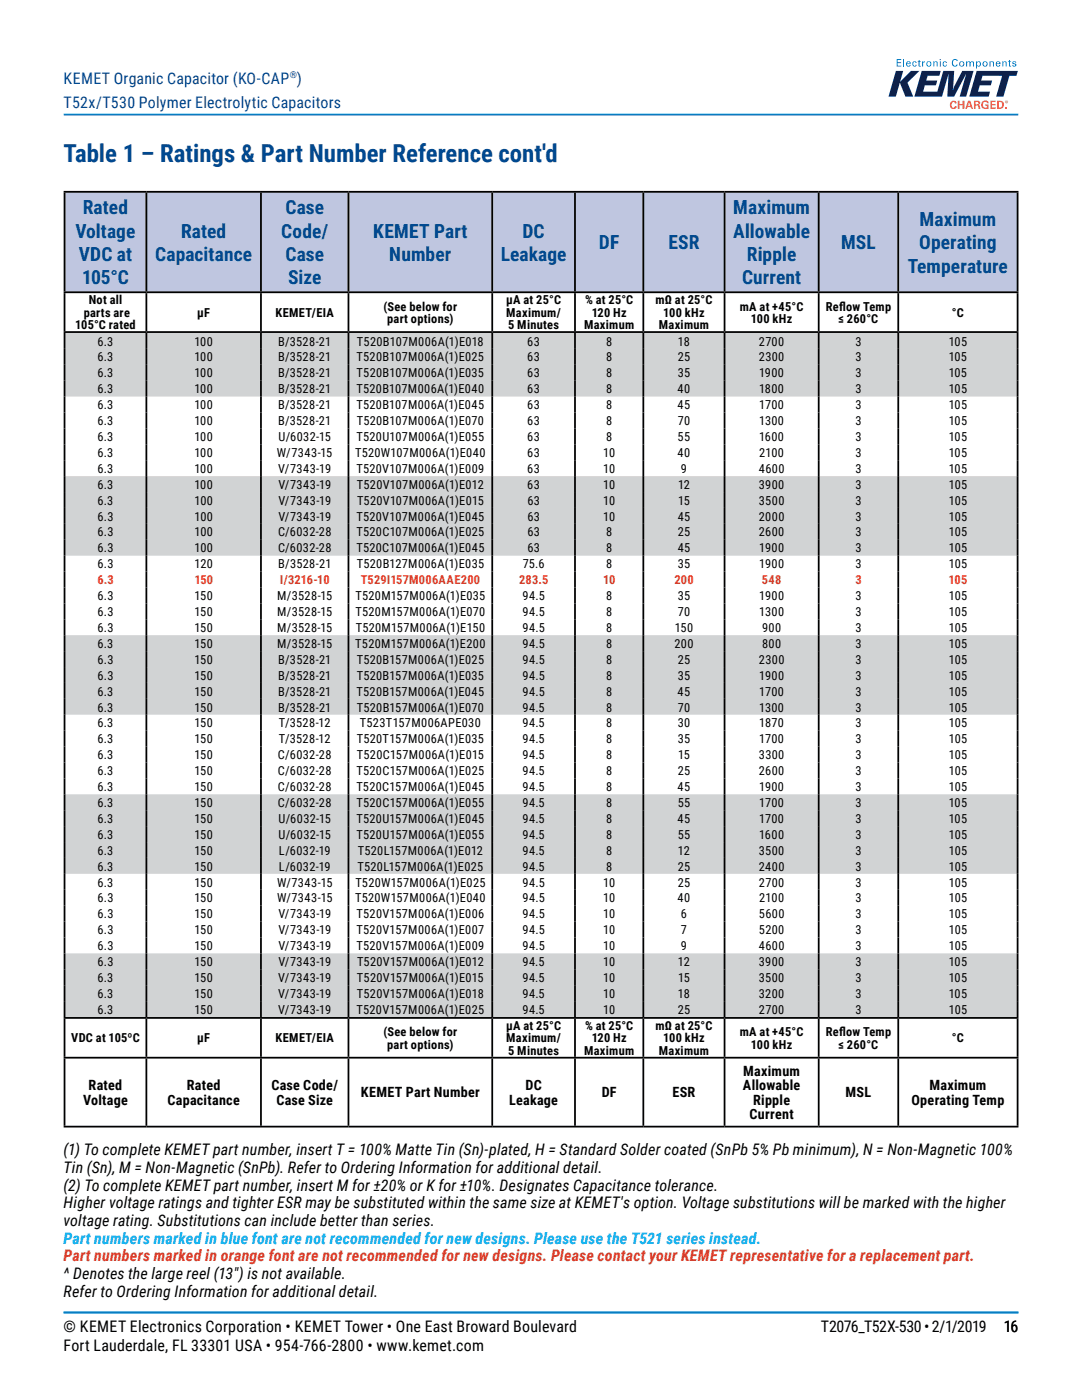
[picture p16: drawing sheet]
<svg xmlns="http://www.w3.org/2000/svg" width="216mm" height="279mm" viewBox="0 0 216 279" stroke-linecap="round" stroke-linejoin="round" font-family="sans-serif">
<defs><g id="words">
<text font-size="4.9" fill="#004990" x="12.7" y="32.3">Table 1 – Ratings &amp; Part Number Reference cont'd</text>
<g font-size="3.9" fill="#004990">
<text x="15.1" y="47.4">Voltage</text>
<text x="16.5" y="42.8">Rated</text>
<text x="36.1" y="47.4">Rated</text>
<text x="56.1" y="47.4">Code/</text>
<text x="57" y="42.8">Case</text>
<text x="74.5" y="47.4">KEMET Part</text>
<text x="104.3" y="47.4">DC</text>
<text x="146.3" y="42.8">Maximum</text>
<text x="146.3" y="47.4">Allowable</text>
<text x="183.5" y="45.1">Maximum</text>
<text x="15.7" y="52.1">VDC at</text>
<text x="31" y="52.1">Capacitance</text>
<text x="57" y="52.1">Case</text>
<text x="77.7" y="52.1">Number</text>
<text x="99.9" y="52.1">Leakage</text>
<text x="119.5" y="49.8">DF</text>
<text x="133.4" y="49.8">ESR</text>
<text x="149" y="52.1">Ripple</text>
<text x="167.8" y="49.8">MSL</text>
<text x="183.4" y="49.8">Operating</text>
<text x="16.4" y="56.7">105°C</text>
<text x="57.5" y="56.7">Size</text>
<text x="148.1" y="56.7">Current</text>
<text x="181.2" y="54.4">Temperature</text>
</g>
<g font-size="3.2" fill="#004990">
<text x="12.7" y="16.7">KEMET Organic Capacitor (KO-CAP )</text>
<text x="12.7" y="21.6">T52x/T530 Polymer Electrolytic Capacitors</text>
</g>
<g font-size="3.2">
<text x="12.7" y="230.5">(1) To complete KEMET part number, insert T = 100% Matte Tin (Sn)-plated, H = Standard Solder coated (SnPb 5% Pb minimum), N = Non-Magnetic 100%</text>
<text x="12.7" y="234.1">Tin (Sn), M = Non-Magnetic (SnPb). Refer to Ordering Information for additional detail.</text>
<text x="12.7" y="237.6">(2) To complete KEMET part number, insert M for ±20% or K for ±10%. Designates Capacitance tolerance.</text>
<text x="12.7" y="241.1">Higher voltage ratings and tighter ESR may be substituted within the same size at KEMET's option. Voltage substitutions will be marked with the higher</text>
<text x="12.7" y="244.6">voltage rating. Substitutions can include better than series.</text>
<text x="12.7" y="255.2">^ Denotes the large reel (13&quot;) is not available.</text>
<text x="12.7" y="258.8">Refer to Ordering Information for additional detail.</text>
<text x="12.7" y="265.9">© KEMET Electronics Corporation • KEMET Tower • One East Broward Boulevard</text>
<text x="12.7" y="269.7">Fort Lauderdale, FL 33301 USA • 954-766-2800 • www.kemet.com</text>
<text x="163.8" y="265.9">T2076_T52X-530 • 2/1/2019</text>
<text x="200.3" y="265.9">16</text>
</g>
<text font-size="3.2" fill="#00aeef" x="12.7" y="248.2">Part numbers marked in blue font are not recommended for new designs. Please use the T521 series instead.</text>
<text font-size="3.2" fill="#ee3a25" x="12.7" y="251.7">Part numbers marked in orange font are not recommended for new designs. Please contact your KEMET representative for a replacement part.</text>
<g font-size="2.8">
<text x="148.3" y="214.8">Maximum</text>
<text x="16.6" y="220.4">Voltage</text>
<text x="17.7" y="217.6">Rated</text>
<text x="33.4" y="220.4">Capacitance</text>
<text x="37.3" y="217.6">Rated</text>
<text x="54.2" y="217.6">Case Code/</text>
<text x="55.1" y="220.4">Case Size</text>
<text x="72" y="219">KEMET Part Number</text>
<text x="101.6" y="220.4">Leakage</text>
<text x="104.8" y="217.6">DC</text>
<text x="120.1" y="219">DF</text>
<text x="134.2" y="219">ESR</text>
<text x="148.3" y="217.6">Allowable</text>
<text x="150.3" y="220.4">Ripple</text>
<text x="168.7" y="219">MSL</text>
<text x="181.9" y="220.4">Operating Temp</text>
<text x="185.5" y="217.6">Maximum</text>
<text x="149.6" y="223.3">Current</text>
</g>
<g font-size="2.5">
<text x="15" y="65.7">105°C rated</text>
<text x="16.7" y="63.2">parts are</text>
<text x="17.7" y="60.8">Not all</text>
<text x="39.3" y="63.2">µF</text>
<text x="55" y="63.2">KEMET/EIA</text>
<text x="76.5" y="62">(See below for</text>
<text x="77.3" y="64.5">part options)</text>
<text x="101" y="60.8">µA at 25°C</text>
<text x="101" y="63.2">Maximum/</text>
<text x="101.4" y="65.7">5 Minutes</text>
<text x="116.5" y="65.7">Maximum</text>
<text x="116.7" y="60.8">% at 25°C</text>
<text x="118.1" y="63.2">120 Hz</text>
<text x="130.8" y="60.8">mΩ at 25°C</text>
<text x="131.5" y="65.7">Maximum</text>
<text x="132.3" y="63.2">100 kHz</text>
<text x="147.6" y="62">mA at +45°C</text>
<text x="149.8" y="64.5">100 kHz</text>
<text x="164.8" y="62">Ref</text>
<text x="167.3" y="64.5">≤ 260°C</text>
<text x="167.4" y="62">low Temp</text>
<text x="189.9" y="63.2">°C</text>
<text x="19.5" y="69">6.3</text>
<text x="38.8" y="69">100</text>
<text x="55.5" y="69">B/3528-21</text>
<text x="71.2" y="69">T520B107M006A(1)E018</text>
<text x="105.2" y="69">63</text>
<text x="120.9" y="69">8</text>
<text x="135.3" y="69">18</text>
<text x="151.4" y="69">2700</text>
<text x="170.7" y="69">3</text>
<text x="189.3" y="69">105</text>
<text x="19.5" y="75.3">6.3</text>
<text x="19.5" y="72.1">6.3</text>
<text x="38.8" y="75.3">100</text>
<text x="38.8" y="72.1">100</text>
<text x="55.5" y="75.3">B/3528-21</text>
<text x="55.5" y="72.1">B/3528-21</text>
<text x="71.2" y="72.1">T520B107M006A(1)E025</text>
<text x="71.2" y="75.3">T520B107M006A(1)E035</text>
<text x="105.2" y="72.1">63</text>
<text x="105.2" y="75.3">63</text>
<text x="120.9" y="72.1">8</text>
<text x="120.9" y="75.3">8</text>
<text x="135.2" y="72.1">25</text>
<text x="135.2" y="75.3">35</text>
<text x="151.4" y="72.1">2300</text>
<text x="151.5" y="75.3">1900</text>
<text x="170.7" y="72.1">3</text>
<text x="170.7" y="75.3">3</text>
<text x="189.3" y="72.1">105</text>
<text x="189.3" y="75.3">105</text>
<text x="19.5" y="78.5">6.3</text>
<text x="19.5" y="81.7">6.3</text>
<text x="38.8" y="78.5">100</text>
<text x="38.8" y="81.7">100</text>
<text x="55.5" y="78.5">B/3528-21</text>
<text x="55.5" y="81.7">B/3528-21</text>
<text x="71.1" y="78.5">T520B107M006A(1)E040</text>
<text x="71.1" y="81.7">T520B107M006A(1)E045</text>
<text x="105.2" y="78.5">63</text>
<text x="105.2" y="81.7">63</text>
<text x="120.9" y="78.5">8</text>
<text x="120.9" y="81.7">8</text>
<text x="135.2" y="78.5">40</text>
<text x="135.2" y="81.7">45</text>
<text x="151.5" y="78.5">1800</text>
<text x="151.5" y="81.7">1700</text>
<text x="170.7" y="78.5">3</text>
<text x="170.7" y="81.7">3</text>
<text x="189.3" y="78.5">105</text>
<text x="189.3" y="81.7">105</text>
<text x="19.5" y="84.8">6.3</text>
<text x="19.5" y="88">6.3</text>
<text x="38.8" y="84.8">100</text>
<text x="38.8" y="88">100</text>
<text x="55.5" y="84.8">B/3528-21</text>
<text x="55.6" y="88">U/6032-15</text>
<text x="71.1" y="88">T520U107M006A(1)E055</text>
<text x="71.2" y="84.8">T520B107M006A(1)E070</text>
<text x="105.2" y="84.8">63</text>
<text x="105.2" y="88">63</text>
<text x="120.9" y="84.8">8</text>
<text x="120.9" y="88">8</text>
<text x="135.2" y="88">55</text>
<text x="135.2" y="84.8">70</text>
<text x="151.5" y="88">1600</text>
<text x="151.5" y="84.8">1300</text>
<text x="170.7" y="84.8">3</text>
<text x="170.7" y="88">3</text>
<text x="189.3" y="84.8">105</text>
<text x="189.3" y="88">105</text>
<text x="19.5" y="91.2">6.3</text>
<text x="19.5" y="94.4">6.3</text>
<text x="38.8" y="91.2">100</text>
<text x="38.8" y="94.4">100</text>
<text x="55.3" y="91.2">W/7343-15</text>
<text x="55.5" y="94.4">V/7343-19</text>
<text x="70.9" y="91.2">T520W107M006A(1)E040</text>
<text x="71.1" y="94.4">T520V107M006A(1)E009</text>
<text x="105.2" y="91.2">63</text>
<text x="105.2" y="94.4">63</text>
<text x="120.4" y="91.2">10</text>
<text x="120.4" y="94.4">10</text>
<text x="135.2" y="91.2">40</text>
<text x="135.9" y="94.4">9</text>
<text x="151.4" y="94.4">4600</text>
<text x="151.5" y="91.2">2100</text>
<text x="170.7" y="91.2">3</text>
<text x="170.7" y="94.4">3</text>
<text x="189.3" y="91.2">105</text>
<text x="189.3" y="94.4">105</text>
<text x="19.5" y="97.5">6.3</text>
<text x="19.5" y="100.7">6.3</text>
<text x="38.8" y="97.5">100</text>
<text x="38.8" y="100.7">100</text>
<text x="55.5" y="97.5">V/7343-19</text>
<text x="55.5" y="100.7">V/7343-19</text>
<text x="71.2" y="97.5">T520V107M006A(1)E012</text>
<text x="71.2" y="100.7">T520V107M006A(1)E015</text>
<text x="105.2" y="97.5">63</text>
<text x="105.2" y="100.7">63</text>
<text x="120.4" y="97.5">10</text>
<text x="120.4" y="100.7">10</text>
<text x="135.3" y="97.5">12</text>
<text x="135.3" y="100.7">15</text>
<text x="151.4" y="97.5">3900</text>
<text x="151.4" y="100.7">3500</text>
<text x="170.7" y="97.5">3</text>
<text x="170.7" y="100.7">3</text>
<text x="189.3" y="97.5">105</text>
<text x="189.3" y="100.7">105</text>
<text x="19.5" y="103.9">6.3</text>
<text x="19.5" y="107.1">6.3</text>
<text x="38.8" y="103.9">100</text>
<text x="38.8" y="107.1">100</text>
<text x="55.5" y="107.1">C/6032-28</text>
<text x="55.5" y="103.9">V/7343-19</text>
<text x="71.1" y="103.9">T520V107M006A(1)E045</text>
<text x="71.1" y="107.1">T520C107M006A(1)E025</text>
<text x="105.2" y="103.9">63</text>
<text x="105.2" y="107.1">63</text>
<text x="120.4" y="103.9">10</text>
<text x="121" y="107.1">8</text>
<text x="135.2" y="103.9">45</text>
<text x="135.2" y="107.1">25</text>
<text x="151.4" y="103.9">2000</text>
<text x="151.4" y="107.1">2600</text>
<text x="170.7" y="107.1">3</text>
<text x="170.7" y="103.9">3</text>
<text x="189.3" y="103.9">105</text>
<text x="189.3" y="107.1">105</text>
<text x="19.5" y="110.2">6.3</text>
<text x="19.5" y="113.4">6.3</text>
<text x="38.8" y="110.2">100</text>
<text x="38.8" y="113.4">120</text>
<text x="55.5" y="110.2">C/6032-28</text>
<text x="55.5" y="113.4">B/3528-21</text>
<text x="71.1" y="110.2">T520C107M006A(1)E045</text>
<text x="71.2" y="113.4">T520B127M006A(1)E035</text>
<text x="104.3" y="113.4">75.6</text>
<text x="105.2" y="110.2">63</text>
<text x="121" y="110.2">8</text>
<text x="121" y="113.4">8</text>
<text x="135.2" y="110.2">45</text>
<text x="135.2" y="113.4">35</text>
<text x="151.5" y="113.4">1900</text>
<text x="151.5" y="110.2">1900</text>
<text x="170.7" y="110.2">3</text>
<text x="170.7" y="113.4">3</text>
<text x="189.3" y="110.2">105</text>
<text x="189.3" y="113.4">105</text>
<text x="19.5" y="119.8">6.3</text>
<text x="38.8" y="119.8">150</text>
<text x="55.3" y="119.8">M/3528-15</text>
<text x="70.9" y="119.8">T520M157M006A(1)E035</text>
<text x="104.3" y="119.8">94.5</text>
<text x="121" y="119.8">8</text>
<text x="135.2" y="119.8">35</text>
<text x="151.5" y="119.8">1900</text>
<text x="170.7" y="119.8">3</text>
<text x="189.3" y="119.8">105</text>
<text x="19.5" y="122.9">6.3</text>
<text x="38.8" y="122.9">150</text>
<text x="55.3" y="122.9">M/3528-15</text>
<text x="70.9" y="122.9">T520M157M006A(1)E070</text>
<text x="104.3" y="122.9">94.5</text>
<text x="121" y="122.9">8</text>
<text x="135.2" y="122.9">70</text>
<text x="151.5" y="122.9">1300</text>
<text x="170.7" y="122.9">3</text>
<text x="189.3" y="122.9">105</text>
<text x="19.5" y="129.3">6.3</text>
<text x="19.5" y="126.1">6.3</text>
<text x="38.8" y="129.3">150</text>
<text x="38.8" y="126.1">150</text>
<text x="55.3" y="129.3">M/3528-15</text>
<text x="55.3" y="126.1">M/3528-15</text>
<text x="70.9" y="129.3">T520M157M006A(1)E200</text>
<text x="71" y="126.1">T520M157M006A(1)E150</text>
<text x="104.3" y="126.1">94.5</text>
<text x="104.3" y="129.3">94.5</text>
<text x="121" y="126.1">8</text>
<text x="121" y="129.3">8</text>
<text x="134.6" y="129.3">200</text>
<text x="134.7" y="126.1">150</text>
<text x="152.1" y="126.1">900</text>
<text x="152.1" y="129.3">800</text>
<text x="170.7" y="126.1">3</text>
<text x="170.7" y="129.3">3</text>
<text x="189.3" y="126.1">105</text>
<text x="189.3" y="129.3">105</text>
<text x="19.5" y="135.6">6.3</text>
<text x="19.5" y="132.5">6.3</text>
<text x="38.8" y="135.6">150</text>
<text x="38.8" y="132.5">150</text>
<text x="55.5" y="135.6">B/3528-21</text>
<text x="55.5" y="132.5">B/3528-21</text>
<text x="71.2" y="132.5">T520B157M006A(1)E025</text>
<text x="71.2" y="135.6">T520B157M006A(1)E035</text>
<text x="104.3" y="135.6">94.5</text>
<text x="104.3" y="132.5">94.5</text>
<text x="121" y="135.6">8</text>
<text x="121" y="132.5">8</text>
<text x="135.2" y="135.6">35</text>
<text x="135.2" y="132.5">25</text>
<text x="151.4" y="132.5">2300</text>
<text x="151.5" y="135.6">1900</text>
<text x="170.7" y="135.6">3</text>
<text x="170.7" y="132.5">3</text>
<text x="189.3" y="135.6">105</text>
<text x="189.3" y="132.5">105</text>
<text x="19.5" y="142">6.3</text>
<text x="19.5" y="138.8">6.3</text>
<text x="38.8" y="142">150</text>
<text x="38.8" y="138.8">150</text>
<text x="55.5" y="142">B/3528-21</text>
<text x="55.5" y="138.8">B/3528-21</text>
<text x="71.1" y="138.8">T520B157M006A(1)E045</text>
<text x="71.2" y="142">T520B157M006A(1)E070</text>
<text x="104.3" y="142">94.5</text>
<text x="104.3" y="138.8">94.5</text>
<text x="120.9" y="142">8</text>
<text x="121" y="138.8">8</text>
<text x="135.2" y="138.8">45</text>
<text x="135.2" y="142">70</text>
<text x="151.5" y="142">1300</text>
<text x="151.5" y="138.8">1700</text>
<text x="170.7" y="142">3</text>
<text x="170.7" y="138.8">3</text>
<text x="189.3" y="142">105</text>
<text x="189.3" y="138.8">105</text>
<text x="19.5" y="148.4">6.3</text>
<text x="19.5" y="145.2">6.3</text>
<text x="38.8" y="148.4">150</text>
<text x="38.8" y="145.2">150</text>
<text x="55.7" y="145.2">T/3528-12</text>
<text x="55.7" y="148.4">T/3528-12</text>
<text x="71.2" y="148.4">T520T157M006A(1)E035</text>
<text x="71.8" y="145.2">T523T157M006APE030</text>
<text x="104.3" y="145.2">94.5</text>
<text x="104.3" y="148.4">94.5</text>
<text x="120.9" y="145.2">8</text>
<text x="120.9" y="148.4">8</text>
<text x="135.2" y="145.2">30</text>
<text x="135.2" y="148.4">35</text>
<text x="151.5" y="148.4">1700</text>
<text x="151.5" y="145.2">1870</text>
<text x="170.7" y="145.2">3</text>
<text x="170.7" y="148.4">3</text>
<text x="189.3" y="145.2">105</text>
<text x="189.3" y="148.4">105</text>
<text x="19.5" y="151.5">6.3</text>
<text x="19.5" y="154.7">6.3</text>
<text x="38.8" y="151.5">150</text>
<text x="38.8" y="154.7">150</text>
<text x="55.5" y="151.5">C/6032-28</text>
<text x="55.5" y="154.7">C/6032-28</text>
<text x="71.1" y="154.7">T520C157M006A(1)E025</text>
<text x="71.2" y="151.5">T520C157M006A(1)E015</text>
<text x="104.3" y="151.5">94.5</text>
<text x="104.3" y="154.7">94.5</text>
<text x="120.9" y="151.5">8</text>
<text x="120.9" y="154.7">8</text>
<text x="135.2" y="154.7">25</text>
<text x="135.3" y="151.5">15</text>
<text x="151.4" y="151.5">3300</text>
<text x="151.4" y="154.7">2600</text>
<text x="170.7" y="151.5">3</text>
<text x="170.7" y="154.7">3</text>
<text x="189.3" y="151.5">105</text>
<text x="189.3" y="154.7">105</text>
<text x="19.5" y="157.9">6.3</text>
<text x="19.5" y="161.1">6.3</text>
<text x="38.8" y="157.9">150</text>
<text x="38.8" y="161.1">150</text>
<text x="55.5" y="157.9">C/6032-28</text>
<text x="55.5" y="161.1">C/6032-28</text>
<text x="71.1" y="157.9">T520C157M006A(1)E045</text>
<text x="71.1" y="161.1">T520C157M006A(1)E055</text>
<text x="104.3" y="157.9">94.5</text>
<text x="104.3" y="161.1">94.5</text>
<text x="120.9" y="157.9">8</text>
<text x="120.9" y="161.1">8</text>
<text x="135.2" y="157.9">45</text>
<text x="135.2" y="161.1">55</text>
<text x="151.5" y="157.9">1900</text>
<text x="151.5" y="161.1">1700</text>
<text x="170.7" y="161.1">3</text>
<text x="170.7" y="157.9">3</text>
<text x="189.3" y="161.1">105</text>
<text x="189.3" y="157.9">105</text>
<text x="19.5" y="164.2">6.3</text>
<text x="19.5" y="167.4">6.3</text>
<text x="38.8" y="167.4">150</text>
<text x="38.8" y="164.2">150</text>
<text x="55.6" y="167.4">U/6032-15</text>
<text x="55.6" y="164.2">U/6032-15</text>
<text x="71.1" y="164.2">T520U157M006A(1)E045</text>
<text x="71.1" y="167.4">T520U157M006A(1)E055</text>
<text x="104.3" y="164.2">94.5</text>
<text x="104.3" y="167.4">94.5</text>
<text x="120.9" y="164.2">8</text>
<text x="120.9" y="167.4">8</text>
<text x="135.2" y="164.2">45</text>
<text x="135.2" y="167.4">55</text>
<text x="151.5" y="167.4">1600</text>
<text x="151.5" y="164.2">1700</text>
<text x="170.7" y="164.2">3</text>
<text x="170.7" y="167.4">3</text>
<text x="189.3" y="164.2">105</text>
<text x="189.3" y="167.4">105</text>
<text x="19.5" y="170.6">6.3</text>
<text x="19.5" y="173.8">6.3</text>
<text x="38.8" y="170.6">150</text>
<text x="38.8" y="173.8">150</text>
<text x="55.6" y="170.6">L/6032-19</text>
<text x="55.6" y="173.8">L/6032-19</text>
<text x="71.3" y="173.8">T520L157M006A(1)E025</text>
<text x="71.4" y="170.6">T520L157M006A(1)E012</text>
<text x="104.3" y="170.6">94.5</text>
<text x="104.3" y="173.8">94.5</text>
<text x="120.9" y="170.6">8</text>
<text x="120.9" y="173.8">8</text>
<text x="135.2" y="173.8">25</text>
<text x="135.3" y="170.6">12</text>
<text x="151.4" y="173.8">2400</text>
<text x="151.4" y="170.6">3500</text>
<text x="170.7" y="170.6">3</text>
<text x="170.7" y="173.8">3</text>
<text x="189.3" y="170.6">105</text>
<text x="189.3" y="173.8">105</text>
<text x="19.5" y="176.9">6.3</text>
<text x="38.8" y="176.9">150</text>
<text x="55.3" y="176.9">W/7343-15</text>
<text x="70.9" y="176.9">T520W157M006A(1)E025</text>
<text x="104.3" y="176.9">94.5</text>
<text x="120.4" y="176.9">10</text>
<text x="135.2" y="176.9">25</text>
<text x="151.4" y="176.9">2700</text>
<text x="170.7" y="176.9">3</text>
<text x="189.3" y="176.9">105</text>
<text x="19.5" y="180.1">6.3</text>
<text x="19.5" y="183.3">6.3</text>
<text x="38.8" y="180.1">150</text>
<text x="38.8" y="183.3">150</text>
<text x="55.3" y="180.1">W/7343-15</text>
<text x="55.5" y="183.3">V/7343-19</text>
<text x="70.9" y="180.1">T520W157M006A(1)E040</text>
<text x="71.2" y="183.3">T520V157M006A(1)E006</text>
<text x="104.3" y="180.1">94.5</text>
<text x="104.3" y="183.3">94.5</text>
<text x="120.4" y="180.1">10</text>
<text x="120.4" y="183.3">10</text>
<text x="135.2" y="180.1">40</text>
<text x="135.9" y="183.3">6</text>
<text x="151.4" y="183.3">5600</text>
<text x="151.5" y="180.1">2100</text>
<text x="170.7" y="180.1">3</text>
<text x="170.7" y="183.3">3</text>
<text x="189.3" y="180.1">105</text>
<text x="189.3" y="183.3">105</text>
<text x="19.5" y="186.5">6.3</text>
<text x="19.5" y="189.6">6.3</text>
<text x="38.8" y="186.5">150</text>
<text x="38.8" y="189.6">150</text>
<text x="55.5" y="186.5">V/7343-19</text>
<text x="55.5" y="189.6">V/7343-19</text>
<text x="71.1" y="189.6">T520V157M006A(1)E009</text>
<text x="71.2" y="186.5">T520V157M006A(1)E007</text>
<text x="104.3" y="186.5">94.5</text>
<text x="104.3" y="189.6">94.5</text>
<text x="120.4" y="186.5">10</text>
<text x="120.4" y="189.6">10</text>
<text x="135.9" y="186.5">7</text>
<text x="135.9" y="189.6">9</text>
<text x="151.4" y="189.6">4600</text>
<text x="151.4" y="186.5">5200</text>
<text x="170.7" y="186.5">3</text>
<text x="170.7" y="189.6">3</text>
<text x="189.3" y="186.5">105</text>
<text x="189.3" y="189.6">105</text>
<text x="19.5" y="196">6.3</text>
<text x="19.5" y="192.8">6.3</text>
<text x="38.8" y="196">150</text>
<text x="38.8" y="192.8">150</text>
<text x="55.5" y="196">V/7343-19</text>
<text x="55.6" y="192.8">V/7343-19</text>
<text x="71.2" y="196">T520V157M006A(1)E015</text>
<text x="71.2" y="192.8">T520V157M006A(1)E012</text>
<text x="104.3" y="196">94.5</text>
<text x="104.3" y="192.8">94.5</text>
<text x="120.4" y="196">10</text>
<text x="120.4" y="192.8">10</text>
<text x="135.3" y="192.8">12</text>
<text x="135.3" y="196">15</text>
<text x="151.4" y="196">3500</text>
<text x="151.4" y="192.8">3900</text>
<text x="170.7" y="192.8">3</text>
<text x="170.7" y="196">3</text>
<text x="189.3" y="192.8">105</text>
<text x="189.3" y="196">105</text>
<text x="19.5" y="199.1">6.3</text>
<text x="19.5" y="202.3">6.3</text>
<text x="38.8" y="199.1">150</text>
<text x="38.8" y="202.3">150</text>
<text x="55.5" y="199.1">V/7343-19</text>
<text x="55.5" y="202.3">V/7343-19</text>
<text x="71.1" y="202.3">T520V157M006A(1)E025</text>
<text x="71.2" y="199.1">T520V157M006A(1)E018</text>
<text x="104.3" y="199.1">94.5</text>
<text x="104.3" y="202.3">94.5</text>
<text x="120.4" y="199.1">10</text>
<text x="120.4" y="202.3">10</text>
<text x="135.2" y="202.3">25</text>
<text x="135.3" y="199.1">18</text>
<text x="151.4" y="199.1">3200</text>
<text x="151.4" y="202.3">2700</text>
<text x="170.7" y="199.1">3</text>
<text x="170.7" y="202.3">3</text>
<text x="189.3" y="199.1">105</text>
<text x="189.3" y="202.3">105</text>
<text x="14.2" y="208">VDC at 105ºC</text>
<text x="39.4" y="208">µF</text>
<text x="55" y="208">KEMET/EIA</text>
<text x="76.5" y="206.8">(See below for</text>
<text x="77.3" y="209.3">part options)</text>
<text x="101" y="205.6">µA at 25°C</text>
<text x="101" y="208">Maximum/</text>
<text x="116.7" y="205.6">% at 25°C</text>
<text x="118.1" y="208">120 Hz</text>
<text x="130.8" y="205.6">mΩ at 25°C</text>
<text x="132.3" y="208">100 kHz</text>
<text x="147.6" y="206.8">mA at +45°C</text>
<text x="149.8" y="209.3">100 kHz</text>
<text x="164.8" y="206.8">Ref</text>
<text x="167.3" y="209.3">≤ 260°C</text>
<text x="167.4" y="206.8">low Temp</text>
<text x="189.9" y="208">°C</text>
<text x="101.4" y="210.5">5 Minutes</text>
<text x="116.5" y="210.5">Maximum</text>
<text x="131.5" y="210.5">Maximum</text>
</g>
<g font-size="2.5" fill="#ee3a25">
<text x="19.4" y="116.6">6.3</text>
<text x="38.8" y="116.6">150</text>
<text x="55.9" y="116.6">I/3216-10</text>
<text x="72" y="116.6">T529I157M006AAE200</text>
<text x="103.6" y="116.6">283.5</text>
<text x="120.3" y="116.6">10</text>
<text x="134.6" y="116.6">200</text>
<text x="152" y="116.6">548</text>
<text x="170.7" y="116.6">3</text>
<text x="189.3" y="116.6">105</text>
</g>
<text font-size="1.9" fill="#004990" x="57.8" y="15.6">®</text>
</g></defs>
<path d="M12.7 22.9h190.5M12.7 261.9h190.5" fill="none" stroke="#007dc3" stroke-width=".35"/>
<g fill="#00226a">
<path d="M178.8 14.2h1.4l-.6 2.1 2.2-2.1h1.7l-2.4 2.3 1.1 2.8h-1.5l-1.2-2.8-.7 2.8h-1.5z"/>
<path d="M183.9 14.2h3.8l-.3 .9h-2.3l-.3 1h2.2l-.3 .9h-2.2l-.3 1.3h2.8l1.2-4.1h2.2l-.3 3.8 1.9-3.8h2.3l-1.5 5.1h-1.3l1.3-4.6-2.4 4.6h-1.4l.3-4.6-1.3 4.6h-5.6z"/>
<path d="M194.9 14.2h8.2l-.3 .9h-1.4l-1.2 4.2h-1.4l1.2-4.2h-3.9l-.3 1h2.2l-.3 .9h-2.2l-.4 1.3h2.5l-.3 1h-3.9z"/>
</g>
<g fill="#eeb310">
<path d="M189.7 20.3a.64 .64 0 0 1 .7-.2 .64 .64 0 0 1 .5 .5h-.4l-.2-.3a.66 .66 0 0 0-.1 1.2l.3-.3h.4a.74 .74 0 0 1-1 .5 .74 .74 0 0 1-.3-1.1z"/>
<path d="M191.1 20.1h.4v.6h.6v-.6h.3v1.6h-.3v-.7h-.6v.7h-.4z"/>
<path d="M196 20.3l.8-.2 .4 .2 .1 .3-.4-.1a.53 .53 0 0 0-.7 .1 .53 .53 0 0 0 .1 .8l.6 .1v-.4h-.3v-.2h.7v.8a.94 .94 0 0 1-1.3-.2 .94 .94 0 0 1 0-1.2z"/>
<path d="M197.6 20.1h1.1v.3h-.8v.4h.7v.2h-.7v.5h.8v.2h-1.1z"/>
<path d="M200.5 21.4h.3v.3h-.3z"/>
<path d="M193.4 20.4l-.3 .7h.5zM193.2 20.1h.4l.6 1.6h-.4l-.1-.3h-.7l-.1 .3h-.3z"/>
<path d="M194.7 20.4v.4h.3a.24 .24 0 0 0 .2-.2 .24 .24 0 0 0-.3-.2zM194.3 20.1h.7a.44 .44 0 0 1 .6 .2 .44 .44 0 0 1-.3 .6l.2 .2 .1 .6h-.3l-.1-.5-.2-.1h-.3v.6h-.4z"/>
<path d="M199.3 20.4v1.1a.56 .56 0 0 0 .7-.6 .56 .56 0 0 0-.7-.5zM199 20.1h.5a.81 .81 0 0 1 .8 .8 .81 .81 0 0 1-.8 .8h-.5z"/>
<path d="M200.8 20.2l.1 .1zM200.7 20.1l.3 .1v.3l-.2-.2-.1 .2zM200.6 20.3a.26 .26 0 0 0 .5 0 .26 .26 0 0 0-.5 0zM200.5 20.3a.35 .35 0 0 1 .7 0 .35 .35 0 0 1-.7 0z"/>
</g>
<g fill="#0070ce">
<path d="M178.9 11.8h.9v.2h-.7v.4h.7v.2h-.7v.5h.7v.2h-.9z"/>
<path d="M180.2 11.8h.2v1.5h-.2z"/>
<path d="M182.3 12.3h.4l.2 .3-.4-.2a.38 .38 0 0 0-.3 .4 .38 .38 0 0 0 .4 .3l.1-.2h.2l-.1 .2a.45 .45 0 0 1-.7 0v-.6z"/>
<path d="M183.3 12h.2v.2h.2v.2h-.2v.7h.2v.2l-.4-.1v-.8h-.2z"/>
<path d="M184 12.2h.2v.2l.4-.2v.2l-.4 .1v.8h-.2z"/>
<path d="M186.2 12.2h.2v.2a.37 .37 0 0 1 .5-.2 .37 .37 0 0 1 .2 .4v.7h-.2v-.7l-.2-.2-.3 .1v.8h-.2z"/>
<path d="M188.3 12.3h.5l.1 .3-.4-.2a.38 .38 0 0 0-.2 .4 .38 .38 0 0 0 .4 .3l.1-.2h.1v.2a.45 .45 0 0 1-.8 0v-.6z"/>
<path d="M190.1 12a.57 .57 0 0 1 1 .2h-.2l-.2-.2a.57 .57 0 0 0-.6 .5 .57 .57 0 0 0 .6 .6l.2-.2h.2a.66 .66 0 0 1-.9 .3 .66 .66 0 0 1-.2-1z"/>
<path d="M192.8 12.2h.2v.2a.38 .38 0 0 1 .6 0 .38 .38 0 0 1 .5-.2 .38 .38 0 0 1 .2 .4v.7h-.1l-.1-.9h-.3l-.1 .9h-.2l-.1-.8-.3-.1-.1 .9h-.2z"/>
<path d="M197.4 12.2h.2v.2a.37 .37 0 0 1 .5-.2 .37 .37 0 0 1 .2 .4v.7h-.2v-.7l-.2-.2-.2 .1-.1 .8h-.2z"/>
<path d="M200 12.2h.2v.2a.37 .37 0 0 1 .4-.2 .37 .37 0 0 1 .3 .4v.7h-.2v-.7l-.2-.2-.3 .1v.8h-.2z"/>
<path d="M201.3 12h.2v.2h.3v.2h-.3v.7h.2v.2l-.3-.1-.1-.8h-.1z"/>
<path d="M202 12.4l.6-.1 .2 .2-.4-.1-.2 .1 .5 .3a.39 .39 0 0 1-.3 .5 .39 .39 0 0 1-.4-.3l.4 .2 .2-.2-.6-.3z"/>
<path d="M181.1 12.4l-.1 .3h.5l-.1-.3zM181 12.3l.3-.1a.45 .45 0 0 1 .4 .6h-.7l.1 .3 .6-.2v.2a.5 .5 0 0 1-.8 0v-.6z"/>
<path d="M185.2 12.4l-.1 .1a.39 .39 0 0 0 .2 .7 .38 .38 0 0 0 .3-.5 .38 .38 0 0 0-.4-.3zM184.8 12.8a.55 .55 0 0 1 1.1 0 .55 .55 0 0 1-1.1 0z"/>
<path d="M187.5 12.2h.2v1.1h-.2zM187.5 11.8h.2v.2h-.2z"/>
<path d="M191.7 12.4l-.1 .1a.39 .39 0 0 0 .3 .7 .38 .38 0 0 0 .3-.5 .38 .38 0 0 0-.5-.3zM191.4 12.8a.54 .54 0 0 1 1 0 .54 .54 0 0 1-1 0z"/>
<path d="M194.9 12.8a.37 .37 0 0 0 .7 0 .37 .37 0 0 0-.7 0zM194.7 12.2h.2v.2a.42 .42 0 0 1 .8 .1 .54 .54 0 0 1-.4 .8l-.4-.2v.6h-.1z"/>
<path d="M196.4 12.4l-.1 .1a.39 .39 0 0 0 .3 .7 .38 .38 0 0 0 .3-.5 .38 .38 0 0 0-.5-.3zM196 12.8a.55 .55 0 0 1 1.1 0 .55 .55 0 0 1-1.1 0z"/>
<path d="M199 12.4l-.1 .3h.5l-.1-.3zM198.9 12.3l.3-.1a.45 .45 0 0 1 .4 .6h-.7l.1 .3 .6-.2-.1 .2a.5 .5 0 0 1-.8 0v-.6z"/>
</g>
<path d="M12.9 38.3h16.3v20h-16.3zM29.2 38.3h22.9v20h-22.9zM52.1 38.3h17.4v20h-17.4zM69.5 38.3h28.7v20h-28.7zM98.2 38.3h16.5v20h-16.5zM114.7 38.3h13.7v20h-13.7zM128.4 38.3h16.2v20h-16.2zM144.6 38.3h18.8v20h-18.8zM163.4 38.3h15.8v20h-15.8zM179.2 38.3h23.8v20h-23.8z" fill="#bfc6e0"/>
<path d="M12.9 58.3h16.3v8h-16.3zM29.2 58.3h22.9v8h-22.9zM52.1 58.3h17.4v8h-17.4zM69.5 58.3h28.7v8h-28.7zM98.2 58.3h16.5v8h-16.5zM114.7 58.3h13.7v8h-13.7zM128.4 58.3h16.2v8h-16.2zM144.6 58.3h18.8v8h-18.8zM163.4 58.3h15.8v8h-15.8zM179.2 58.3h23.8v8h-23.8zM12.9 203.1h16.3v8h-16.3zM29.2 203.1h22.9v8h-22.9zM52.1 203.1h17.4v8h-17.4zM69.5 203.1h28.7v8h-28.7zM98.2 203.1h16.5v8h-16.5zM114.7 203.1h13.7v8h-13.7zM128.4 203.1h16.2v8h-16.2zM144.6 203.1h18.8v8h-18.8zM163.4 203.1h15.8v8h-15.8zM179.2 203.1h23.8v8h-23.8zM12.9 211.1h16.3v13.7h-16.3zM29.2 211.1h22.9v13.7h-22.9zM52.1 211.1h17.4v13.7h-17.4zM69.5 211.1h28.7v13.7h-28.7zM98.2 211.1h16.5v13.7h-16.5zM114.7 211.1h13.7v13.7h-13.7zM128.4 211.1h16.2v13.7h-16.2zM144.6 211.1h18.8v13.7h-18.8zM163.4 211.1h15.8v13.7h-15.8zM179.2 211.1h23.8v13.7h-23.8z" fill="#fff"/>
<path d="M12.9 66.3h16.3v3.3h-16.3zM29.2 66.3h22.9v3.3h-22.9zM52.1 66.3h17.4v3.3h-17.4zM69.5 66.3h28.7v3.3h-28.7zM98.2 66.3h16.5v3.3h-16.5zM114.7 66.3h13.7v3.3h-13.7zM128.4 66.3h16.2v3.3h-16.2zM144.6 66.3h18.8v3.3h-18.8zM163.4 66.3h15.8v3.3h-15.8zM179.2 66.3h23.8v3.3h-23.8zM12.9 69.6h16.3v3.2h-16.3zM29.2 69.6h22.9v3.2h-22.9zM52.1 69.6h17.4v3.2h-17.4zM69.5 69.6h28.7v3.2h-28.7zM98.2 69.6h16.5v3.2h-16.5zM114.7 69.6h13.7v3.2h-13.7zM128.4 69.6h16.2v3.2h-16.2zM144.6 69.6h18.8v3.2h-18.8zM163.4 69.6h15.8v3.2h-15.8zM179.2 69.6h23.8v3.2h-23.8zM12.9 72.8h16.3v3.2h-16.3zM29.2 72.8h22.9v3.2h-22.9zM52.1 72.8h17.4v3.2h-17.4zM69.5 72.8h28.7v3.2h-28.7zM98.2 72.8h16.5v3.2h-16.5zM114.7 72.8h13.7v3.2h-13.7zM128.4 72.8h16.2v3.2h-16.2zM144.6 72.8h18.8v3.2h-18.8zM163.4 72.8h15.8v3.2h-15.8zM179.2 72.8h23.8v3.2h-23.8zM12.9 76h16.3v3.1h-16.3zM29.2 76h22.9v3.1h-22.9zM52.1 76h17.4v3.1h-17.4zM69.5 76h28.7v3.1h-28.7zM98.2 76h16.5v3.1h-16.5zM114.7 76h13.7v3.1h-13.7zM128.4 76h16.2v3.1h-16.2zM144.6 76h18.8v3.1h-18.8zM163.4 76h15.8v3.1h-15.8zM179.2 76h23.8v3.1h-23.8zM12.9 95h16.3v3.2h-16.3zM29.2 95h22.9v3.2h-22.9zM52.1 95h17.4v3.2h-17.4zM69.5 95h28.7v3.2h-28.7zM98.2 95h16.5v3.2h-16.5zM114.7 95h13.7v3.2h-13.7zM128.4 95h16.2v3.2h-16.2zM144.6 95h18.8v3.2h-18.8zM163.4 95h15.8v3.2h-15.8zM179.2 95h23.8v3.2h-23.8zM12.9 98.2h16.3v3.2h-16.3zM29.2 98.2h22.9v3.2h-22.9zM52.1 98.2h17.4v3.2h-17.4zM69.5 98.2h28.7v3.2h-28.7zM98.2 98.2h16.5v3.2h-16.5zM114.7 98.2h13.7v3.2h-13.7zM128.4 98.2h16.2v3.2h-16.2zM144.6 98.2h18.8v3.2h-18.8zM163.4 98.2h15.8v3.2h-15.8zM179.2 98.2h23.8v3.2h-23.8zM12.9 101.4h16.3v3.1h-16.3zM29.2 101.4h22.9v3.1h-22.9zM52.1 101.4h17.4v3.1h-17.4zM69.5 101.4h28.7v3.1h-28.7zM98.2 101.4h16.5v3.1h-16.5zM114.7 101.4h13.7v3.1h-13.7zM128.4 101.4h16.2v3.1h-16.2zM144.6 101.4h18.8v3.1h-18.8zM163.4 101.4h15.8v3.1h-15.8zM179.2 101.4h23.8v3.1h-23.8zM12.9 104.5h16.3v3.2h-16.3zM29.2 104.5h22.9v3.2h-22.9zM52.1 104.5h17.4v3.2h-17.4zM69.5 104.5h28.7v3.2h-28.7zM98.2 104.5h16.5v3.2h-16.5zM114.7 104.5h13.7v3.2h-13.7zM128.4 104.5h16.2v3.2h-16.2zM144.6 104.5h18.8v3.2h-18.8zM163.4 104.5h15.8v3.2h-15.8zM179.2 104.5h23.8v3.2h-23.8zM12.9 107.7h16.3v3.2h-16.3zM29.2 107.7h22.9v3.2h-22.9zM52.1 107.7h17.4v3.2h-17.4zM69.5 107.7h28.7v3.2h-28.7zM98.2 107.7h16.5v3.2h-16.5zM114.7 107.7h13.7v3.2h-13.7zM128.4 107.7h16.2v3.2h-16.2zM144.6 107.7h18.8v3.2h-18.8zM163.4 107.7h15.8v3.2h-15.8zM179.2 107.7h23.8v3.2h-23.8zM12.9 126.8h16.3v3.1h-16.3zM29.2 126.8h22.9v3.1h-22.9zM52.1 126.8h17.4v3.1h-17.4zM69.5 126.8h28.7v3.1h-28.7zM98.2 126.8h16.5v3.1h-16.5zM114.7 126.8h13.7v3.1h-13.7zM128.4 126.8h16.2v3.1h-16.2zM144.6 126.8h18.8v3.1h-18.8zM163.4 126.8h15.8v3.1h-15.8zM179.2 126.8h23.8v3.1h-23.8zM12.9 129.9h16.3v3.2h-16.3zM29.2 129.9h22.9v3.2h-22.9zM52.1 129.9h17.4v3.2h-17.4zM69.5 129.9h28.7v3.2h-28.7zM98.2 129.9h16.5v3.2h-16.5zM114.7 129.9h13.7v3.2h-13.7zM128.4 129.9h16.2v3.2h-16.2zM144.6 129.9h18.8v3.2h-18.8zM163.4 129.9h15.8v3.2h-15.8zM179.2 129.9h23.8v3.2h-23.8zM12.9 133.1h16.3v3.2h-16.3zM29.2 133.1h22.9v3.2h-22.9zM52.1 133.1h17.4v3.2h-17.4zM69.5 133.1h28.7v3.2h-28.7zM98.2 133.1h16.5v3.2h-16.5zM114.7 133.1h13.7v3.2h-13.7zM128.4 133.1h16.2v3.2h-16.2zM144.6 133.1h18.8v3.2h-18.8zM163.4 133.1h15.8v3.2h-15.8zM179.2 133.1h23.8v3.2h-23.8zM12.9 136.3h16.3v3.2h-16.3zM29.2 136.3h22.9v3.2h-22.9zM52.1 136.3h17.4v3.2h-17.4zM69.5 136.3h28.7v3.2h-28.7zM98.2 136.3h16.5v3.2h-16.5zM114.7 136.3h13.7v3.2h-13.7zM128.4 136.3h16.2v3.2h-16.2zM144.6 136.3h18.8v3.2h-18.8zM163.4 136.3h15.8v3.2h-15.8zM179.2 136.3h23.8v3.2h-23.8zM12.9 139.5h16.3v3.1h-16.3zM29.2 139.5h22.9v3.1h-22.9zM52.1 139.5h17.4v3.1h-17.4zM69.5 139.5h28.7v3.1h-28.7zM98.2 139.5h16.5v3.1h-16.5zM114.7 139.5h13.7v3.1h-13.7zM128.4 139.5h16.2v3.1h-16.2zM144.6 139.5h18.8v3.1h-18.8zM163.4 139.5h15.8v3.1h-15.8zM179.2 139.5h23.8v3.1h-23.8zM12.9 158.5h16.3v3.2h-16.3zM29.2 158.5h22.9v3.2h-22.9zM52.1 158.5h17.4v3.2h-17.4zM69.5 158.5h28.7v3.2h-28.7zM98.2 158.5h16.5v3.2h-16.5zM114.7 158.5h13.7v3.2h-13.7zM128.4 158.5h16.2v3.2h-16.2zM144.6 158.5h18.8v3.2h-18.8zM163.4 158.5h15.8v3.2h-15.8zM179.2 158.5h23.8v3.2h-23.8zM12.9 161.7h16.3v3.2h-16.3zM29.2 161.7h22.9v3.2h-22.9zM52.1 161.7h17.4v3.2h-17.4zM69.5 161.7h28.7v3.2h-28.7zM98.2 161.7h16.5v3.2h-16.5zM114.7 161.7h13.7v3.2h-13.7zM128.4 161.7h16.2v3.2h-16.2zM144.6 161.7h18.8v3.2h-18.8zM163.4 161.7h15.8v3.2h-15.8zM179.2 161.7h23.8v3.2h-23.8zM12.9 164.9h16.3v3.1h-16.3zM29.2 164.9h22.9v3.1h-22.9zM52.1 164.9h17.4v3.1h-17.4zM69.5 164.9h28.7v3.1h-28.7zM98.2 164.9h16.5v3.1h-16.5zM114.7 164.9h13.7v3.1h-13.7zM128.4 164.9h16.2v3.1h-16.2zM144.6 164.9h18.8v3.1h-18.8zM163.4 164.9h15.8v3.1h-15.8zM179.2 164.9h23.8v3.1h-23.8zM12.9 168h16.3v3.2h-16.3zM29.2 168h22.9v3.2h-22.9zM52.1 168h17.4v3.2h-17.4zM69.5 168h28.7v3.2h-28.7zM98.2 168h16.5v3.2h-16.5zM114.7 168h13.7v3.2h-13.7zM128.4 168h16.2v3.2h-16.2zM144.6 168h18.8v3.2h-18.8zM163.4 168h15.8v3.2h-15.8zM179.2 168h23.8v3.2h-23.8zM12.9 171.2h16.3v3.2h-16.3zM29.2 171.2h22.9v3.2h-22.9zM52.1 171.2h17.4v3.2h-17.4zM69.5 171.2h28.7v3.2h-28.7zM98.2 171.2h16.5v3.2h-16.5zM114.7 171.2h13.7v3.2h-13.7zM128.4 171.2h16.2v3.2h-16.2zM144.6 171.2h18.8v3.2h-18.8zM163.4 171.2h15.8v3.2h-15.8zM179.2 171.2h23.8v3.2h-23.8zM12.9 190.3h16.3v3.1h-16.3zM29.2 190.3h22.9v3.1h-22.9zM52.1 190.3h17.4v3.1h-17.4zM69.5 190.3h28.7v3.1h-28.7zM98.2 190.3h16.5v3.1h-16.5zM114.7 190.3h13.7v3.1h-13.7zM128.4 190.3h16.2v3.1h-16.2zM144.6 190.3h18.8v3.1h-18.8zM163.4 190.3h15.8v3.1h-15.8zM179.2 190.3h23.8v3.1h-23.8zM12.9 193.4h16.3v3.2h-16.3zM29.2 193.4h22.9v3.2h-22.9zM52.1 193.4h17.4v3.2h-17.4zM69.5 193.4h28.7v3.2h-28.7zM98.2 193.4h16.5v3.2h-16.5zM114.7 193.4h13.7v3.2h-13.7zM128.4 193.4h16.2v3.2h-16.2zM144.6 193.4h18.8v3.2h-18.8zM163.4 193.4h15.8v3.2h-15.8zM179.2 193.4h23.8v3.2h-23.8zM12.9 196.6h16.3v3.2h-16.3zM29.2 196.6h22.9v3.2h-22.9zM52.1 196.6h17.4v3.2h-17.4zM69.5 196.6h28.7v3.2h-28.7zM98.2 196.6h16.5v3.2h-16.5zM114.7 196.6h13.7v3.2h-13.7zM128.4 196.6h16.2v3.2h-16.2zM144.6 196.6h18.8v3.2h-18.8zM163.4 196.6h15.8v3.2h-15.8zM179.2 196.6h23.8v3.2h-23.8zM12.9 199.8h16.3v3.3h-16.3zM29.2 199.8h22.9v3.3h-22.9zM52.1 199.8h17.4v3.3h-17.4zM69.5 199.8h28.7v3.3h-28.7zM98.2 199.8h16.5v3.3h-16.5zM114.7 199.8h13.7v3.3h-13.7zM128.4 199.8h16.2v3.3h-16.2zM144.6 199.8h18.8v3.3h-18.8zM163.4 199.8h15.8v3.3h-15.8zM179.2 199.8h23.8v3.3h-23.8z" fill="#d1d3d4"/>
<g fill="none" stroke="#000" stroke-width=".35">
<path d="M12.7 38.3h190.5M12.9 38.5v19.7M29.2 38.5v19.7M52.1 38.5v19.7M69.5 38.5v19.7M98.2 38.5v19.7M114.7 38.5v19.7M128.4 38.5v19.7M144.6 38.5v19.7M163.4 38.5v19.7M179.2 38.5v19.7M203 38.5v19.7"/>
<path d="M12.7 58.3h190.5M12.9 58.5v7.6M29.2 58.5v7.6M52.1 58.5v7.6M69.5 58.5v7.6M98.2 58.5v7.6M114.7 58.5v7.6M128.4 58.5v7.6M144.6 58.5v7.6M163.4 58.5v7.6M179.2 58.5v7.6M203 58.5v7.6"/>
<path d="M12.7 66.3h190.5M12.9 66.4v136.6M29.2 66.4v136.6M52.1 66.4v136.6M69.5 66.4v136.6M98.2 66.4v136.6M114.7 66.4v136.6M128.4 66.4v136.6M144.6 66.4v136.6M163.4 66.4v136.6M179.2 66.4v136.6M203 66.4v136.6"/>
<path d="M12.7 203.1h190.5M12.7 211.1h190.5M12.9 203.3v7.6M12.9 211.3v13.4M29.2 203.3v7.6M29.2 211.3v13.4M52.1 203.3v7.6M52.1 211.3v13.4M69.5 203.3v7.6M69.5 211.3v13.4M98.2 203.3v7.6M98.2 211.3v13.4"/>
<path d="M114.7 203.3v7.6M114.7 211.3v13.4M128.4 203.3v7.6M128.4 211.3v13.4M144.6 203.3v7.6M144.6 211.3v13.4M163.4 203.3v7.6M163.4 211.3v13.4M179.2 203.3v7.6M179.2 211.3v13.4M203 203.3v7.6M203 211.3v13.4"/>
<path d="M12.7 224.8h190.5"/>
</g>
<use href="#words"/>
</svg>
